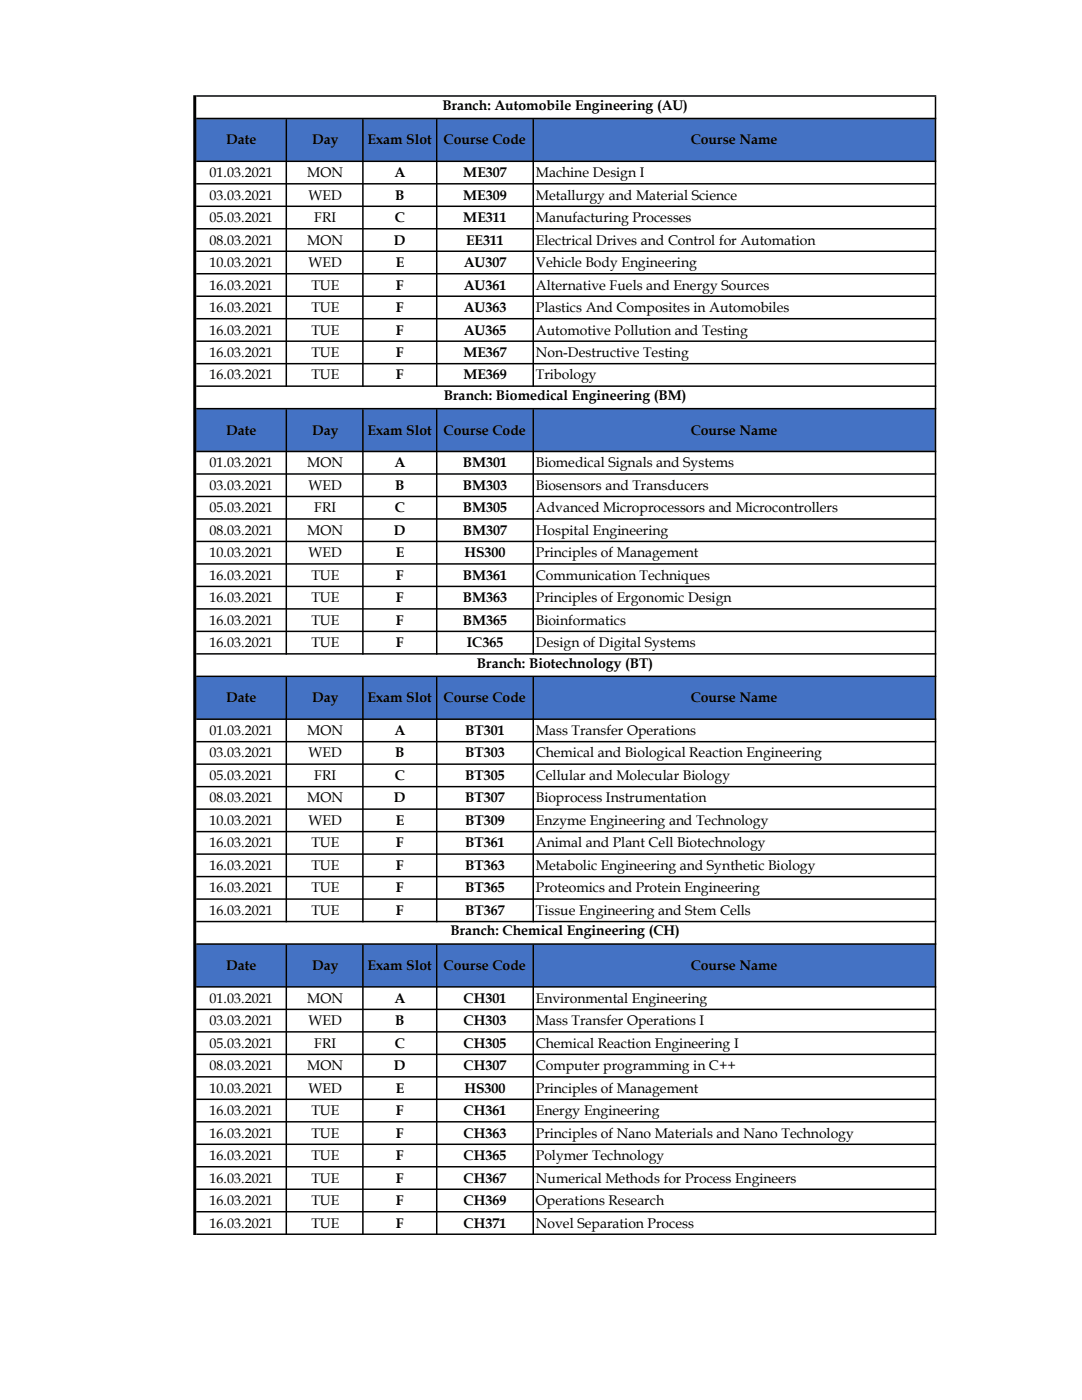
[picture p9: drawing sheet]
<svg xmlns="http://www.w3.org/2000/svg" width="216mm" height="279mm" viewBox="0 0 216 279" stroke-linecap="round" stroke-linejoin="round" font-family="sans-serif">
<defs><g id="words">
<g font-size="2.8">
<text x="88.3" y="21.9">Branch: Automobile Engineering (AU)</text>
<text x="45.1" y="28.8">Date</text>
<text x="62.3" y="28.8">Day</text>
<text x="73.3" y="28.8">Exam Slot</text>
<text x="88.5" y="28.8">Course Code</text>
<text x="137.8" y="28.8">Course Name</text>
<text x="41.8" y="35.3">01.03.2021</text>
<text x="61.3" y="35.3">MON</text>
<text x="78.7" y="35.3">A</text>
<text x="92.4" y="35.3">ME307</text>
<text x="106.9" y="35.3">Machine Design I</text>
<text x="41.8" y="39.8">03.03.2021</text>
<text x="61.6" y="39.8">WED</text>
<text x="78.9" y="39.8">B</text>
<text x="92.4" y="39.8">ME309</text>
<text x="106.9" y="39.8">Metallurgy and Material Science</text>
<text x="41.8" y="44.3">05.03.2021</text>
<text x="62.7" y="44.3">FRI</text>
<text x="78.8" y="44.3">C</text>
<text x="92.4" y="44.3">ME311</text>
<text x="106.9" y="44.3">Manufacturing Processes</text>
<text x="41.8" y="48.8">08.03.2021</text>
<text x="41.8" y="53.3">10.03.2021</text>
<text x="61.3" y="48.8">MON</text>
<text x="61.6" y="53.3">WED</text>
<text x="78.6" y="48.8">D</text>
<text x="79" y="53.3">E</text>
<text x="92.5" y="53.3">AU307</text>
<text x="93" y="48.8">EE311</text>
<text x="106.9" y="48.8">Electrical Drives and Control for Automation</text>
<text x="106.9" y="53.3">Vehicle Body Engineering</text>
<text x="41.8" y="57.8">16.03.2021</text>
<text x="62.1" y="57.8">TUE</text>
<text x="79" y="57.8">F</text>
<text x="92.5" y="57.8">AU361</text>
<text x="106.9" y="57.8">Alternative Fuels and Energy Sources</text>
<text x="41.8" y="62.3">16.03.2021</text>
<text x="62.1" y="62.3">TUE</text>
<text x="79" y="62.3">F</text>
<text x="92.5" y="62.3">AU363</text>
<text x="106.9" y="62.3">Plastics And Composites in Automobiles</text>
<text x="41.8" y="66.8">16.03.2021</text>
<text x="41.8" y="71.2">16.03.2021</text>
<text x="62.1" y="66.8">TUE</text>
<text x="62.1" y="71.2">TUE</text>
<text x="79" y="66.8">F</text>
<text x="79" y="71.2">F</text>
<text x="92.5" y="71.2">ME367</text>
<text x="92.5" y="66.8">AU365</text>
<text x="106.9" y="66.8">Automotive Pollution and Testing</text>
<text x="106.9" y="71.2">Non-Destructive Testing</text>
<text x="41.8" y="75.7">16.03.2021</text>
<text x="62.1" y="75.7">TUE</text>
<text x="79" y="75.7">F</text>
<text x="92.5" y="75.7">ME369</text>
<text x="106.9" y="75.7">Tribology</text>
<text x="88.6" y="79.8">Branch: Biomedical Engineering (BM)</text>
<text x="45.1" y="86.7">Date</text>
<text x="62.3" y="86.7">Day</text>
<text x="73.3" y="86.7">Exam Slot</text>
<text x="88.5" y="86.7">Course Code</text>
<text x="137.8" y="86.7">Course Name</text>
<text x="41.8" y="93.3">01.03.2021</text>
<text x="61.3" y="93.3">MON</text>
<text x="78.7" y="93.3">A</text>
<text x="92.4" y="93.3">BM301</text>
<text x="106.9" y="93.3">Biomedical Signals and Systems</text>
<text x="41.8" y="97.7">03.03.2021</text>
<text x="61.6" y="97.7">WED</text>
<text x="78.9" y="97.7">B</text>
<text x="92.4" y="97.7">BM303</text>
<text x="106.9" y="97.7">Biosensors and Transducers</text>
<text x="41.8" y="102.2">05.03.2021</text>
<text x="41.8" y="106.7">08.03.2021</text>
<text x="61.3" y="106.7">MON</text>
<text x="62.7" y="102.2">FRI</text>
<text x="78.6" y="106.7">D</text>
<text x="78.8" y="102.2">C</text>
<text x="92.4" y="106.7">BM307</text>
<text x="92.4" y="102.2">BM305</text>
<text x="106.9" y="102.2">Advanced Microprocessors and Microcontrollers</text>
<text x="106.9" y="106.7">Hospital Engineering</text>
<text x="41.8" y="111.2">10.03.2021</text>
<text x="61.6" y="111.2">WED</text>
<text x="79" y="111.2">E</text>
<text x="92.7" y="111.2">HS300</text>
<text x="106.9" y="111.2">Principles of Management</text>
<text x="41.8" y="115.7">16.03.2021</text>
<text x="62.1" y="115.7">TUE</text>
<text x="79" y="115.7">F</text>
<text x="92.4" y="115.7">BM361</text>
<text x="106.9" y="115.7">Communication Techniques</text>
<text x="41.8" y="120.2">16.03.2021</text>
<text x="41.8" y="124.7">16.03.2021</text>
<text x="62.1" y="120.2">TUE</text>
<text x="62.1" y="124.7">TUE</text>
<text x="79" y="120.2">F</text>
<text x="79" y="124.7">F</text>
<text x="92.4" y="120.2">BM363</text>
<text x="92.4" y="124.7">BM365</text>
<text x="106.9" y="120.2">Principles of Ergonomic Design</text>
<text x="106.9" y="124.7">Bioinformatics</text>
<text x="41.8" y="129.2">16.03.2021</text>
<text x="62.1" y="129.2">TUE</text>
<text x="79" y="129.2">F</text>
<text x="93.1" y="129.2">IC365</text>
<text x="106.9" y="129.2">Design of Digital Systems</text>
<text x="95.2" y="133.2">Branch: Biotechnology (BT)</text>
<text x="45.1" y="140.2">Date</text>
<text x="62.3" y="140.2">Day</text>
<text x="73.3" y="140.2">Exam Slot</text>
<text x="88.5" y="140.2">Course Code</text>
<text x="137.8" y="140.2">Course Name</text>
<text x="41.8" y="146.7">01.03.2021</text>
<text x="61.3" y="146.7">MON</text>
<text x="78.7" y="146.7">A</text>
<text x="92.8" y="146.7">BT301</text>
<text x="106.9" y="146.7">Mass Transfer Operations</text>
<text x="41.8" y="151.2">03.03.2021</text>
<text x="41.8" y="155.7">05.03.2021</text>
<text x="61.6" y="151.2">WED</text>
<text x="62.7" y="155.7">FRI</text>
<text x="78.8" y="155.7">C</text>
<text x="78.9" y="151.2">B</text>
<text x="92.8" y="155.7">BT305</text>
<text x="92.8" y="151.2">BT303</text>
<text x="106.9" y="151.2">Chemical and Biological Reaction Engineering</text>
<text x="106.9" y="155.7">Cellular and Molecular Biology</text>
<text x="41.8" y="160.1">08.03.2021</text>
<text x="61.3" y="160.1">MON</text>
<text x="78.6" y="160.1">D</text>
<text x="92.8" y="160.1">BT307</text>
<text x="106.9" y="160.1">Bioprocess Instrumentation</text>
<text x="41.8" y="164.6">10.03.2021</text>
<text x="61.6" y="164.6">WED</text>
<text x="79" y="164.6">E</text>
<text x="92.8" y="164.6">BT309</text>
<text x="106.9" y="164.6">Enzyme Engineering and Technology</text>
<text x="41.8" y="169.1">16.03.2021</text>
<text x="41.8" y="173.6">16.03.2021</text>
<text x="62.1" y="169.1">TUE</text>
<text x="62.1" y="173.6">TUE</text>
<text x="79" y="169.1">F</text>
<text x="79" y="173.6">F</text>
<text x="92.8" y="169.1">BT361</text>
<text x="92.8" y="173.6">BT363</text>
<text x="106.9" y="169.1">Animal and Plant Cell Biotechnology</text>
<text x="106.9" y="173.6">Metabolic Engineering and Synthetic Biology</text>
<text x="41.8" y="178.1">16.03.2021</text>
<text x="62.1" y="178.1">TUE</text>
<text x="79" y="178.1">F</text>
<text x="92.8" y="178.1">BT365</text>
<text x="106.9" y="178.1">Proteomics and Protein Engineering</text>
<text x="41.8" y="182.6">16.03.2021</text>
<text x="62.1" y="182.6">TUE</text>
<text x="79" y="182.6">F</text>
<text x="92.8" y="182.6">BT367</text>
<text x="106.9" y="182.6">Tissue Engineering and Stem Cells</text>
<text x="89.9" y="186.6">Branch: Chemical Engineering (CH)</text>
<text x="45.1" y="193.6">Date</text>
<text x="62.3" y="193.6">Day</text>
<text x="73.3" y="193.6">Exam Slot</text>
<text x="88.5" y="193.6">Course Code</text>
<text x="137.8" y="193.6">Course Name</text>
<text x="41.8" y="200.1">01.03.2021</text>
<text x="61.3" y="200.1">MON</text>
<text x="78.7" y="200.1">A</text>
<text x="92.5" y="200.1">CH301</text>
<text x="106.9" y="200.1">Environmental Engineering</text>
<text x="41.8" y="204.6">03.03.2021</text>
<text x="41.8" y="209.1">05.03.2021</text>
<text x="61.6" y="204.6">WED</text>
<text x="62.7" y="209.1">FRI</text>
<text x="78.8" y="209.1">C</text>
<text x="78.9" y="204.6">B</text>
<text x="92.5" y="209.1">CH305</text>
<text x="92.5" y="204.6">CH303</text>
<text x="106.9" y="204.6">Mass Transfer Operations I</text>
<text x="106.9" y="209.1">Chemical Reaction Engineering I</text>
<text x="41.8" y="213.6">08.03.2021</text>
<text x="61.3" y="213.6">MON</text>
<text x="78.6" y="213.6">D</text>
<text x="92.5" y="213.6">CH307</text>
<text x="106.9" y="213.6">Computer programming in C++</text>
<text x="41.8" y="218.1">10.03.2021</text>
<text x="61.6" y="218.1">WED</text>
<text x="79" y="218.1">E</text>
<text x="92.7" y="218.1">HS300</text>
<text x="106.9" y="218.1">Principles of Management</text>
<text x="41.8" y="222.5">16.03.2021</text>
<text x="41.8" y="227">16.03.2021</text>
<text x="62.1" y="222.5">TUE</text>
<text x="62.1" y="227">TUE</text>
<text x="79" y="222.5">F</text>
<text x="79" y="227">F</text>
<text x="92.5" y="222.5">CH361</text>
<text x="92.5" y="227">CH363</text>
<text x="106.9" y="222.5">Energy Engineering</text>
<text x="106.9" y="227">Principles of Nano Materials and Nano Technology</text>
<text x="41.8" y="231.5">16.03.2021</text>
<text x="62.1" y="231.5">TUE</text>
<text x="79" y="231.5">F</text>
<text x="92.5" y="231.5">CH365</text>
<text x="106.9" y="231.5">Polymer Technology</text>
<text x="41.8" y="236">16.03.2021</text>
<text x="62.1" y="236">TUE</text>
<text x="79" y="236">F</text>
<text x="92.5" y="236">CH367</text>
<text x="106.9" y="236">Numerical Methods for Process Engineers</text>
<text x="41.8" y="240.5">16.03.2021</text>
<text x="41.8" y="245">16.03.2021</text>
<text x="62.1" y="240.5">TUE</text>
<text x="62.1" y="245">TUE</text>
<text x="79" y="240.5">F</text>
<text x="79" y="245">F</text>
<text x="92.5" y="240.5">CH369</text>
<text x="92.5" y="245">CH371</text>
<text x="106.9" y="240.5">Operations Research</text>
<text x="106.9" y="245">Novel Separation Process</text>
</g>
</g></defs>
<path d="M39 23.6h147.7v8.6h-147.7zM39 81.5h147.7v8.6h-147.7zM39 135h147.7v8.6h-147.7zM39 188.4h147.7v8.6h-147.7z" fill-rule="evenodd" fill="#4472c4"/>
<g fill="#000">
<path d="M39.2 19h147.6v.3h-147.6zM39.2 23.5h147.6v.3h-147.6zM39.2 32h147.6v.3h-147.6zM39.2 36.5h147.6v.3h-147.6zM39.2 41h147.6v.3h-147.6zM39.2 45.5h147.6v.3h-147.6zM39.2 50h147.6v.3h-147.6zM39.2 54.5h147.6v.3h-147.6zM39.2 59h147.6v.3h-147.6zM39.2 63.5h147.6v.3h-147.6zM39.2 67.9h147.6v.3h-147.6zM39.2 72.4h147.6v.3h-147.6zM39.2 76.9h147.6v.3h-147.6zM39.2 81.4h147.6v.3h-147.6zM39.2 90h147.6v.3h-147.6zM39.2 94.4h147.6v.3h-147.6zM39.2 98.9h147.6v.3h-147.6zM39.2 103.4h147.6v.3h-147.6zM39.2 107.9h147.6v.3h-147.6zM39.2 112.4h147.6v.3h-147.6zM39.2 116.9h147.6v.3h-147.6zM39.2 121.4h147.6v.3h-147.6zM39.2 125.9h147.6v.3h-147.6zM39.2 130.3h147.6v.3h-147.6zM39.2 134.8h147.6v.3h-147.6zM39.2 143.4h147.6v.3h-147.6zM39.2 147.9h147.6v.3h-147.6zM39.2 152.4h147.6v.3h-147.6zM39.2 156.8h147.6v.3h-147.6zM39.2 161.3h147.6v.3h-147.6zM39.2 165.8h147.6v.3h-147.6zM39.2 170.3h147.6v.3h-147.6zM39.2 174.8h147.6v.3h-147.6zM39.2 179.3h147.6v.3h-147.6zM39.2 183.8h147.6v.3h-147.6zM39.2 188.3h147.6v.3h-147.6zM39.2 196.8h147.6v.3h-147.6zM39.2 201.3h147.6v.3h-147.6zM39.2 205.8h147.6v.3h-147.6zM39.2 210.3h147.6v.3h-147.6zM39.2 214.8h147.6v.3h-147.6zM39.2 219.2h147.6v.3h-147.6zM39.2 223.7h147.6v.3h-147.6zM39.2 228.2h147.6v.3h-147.6zM39.2 232.7h147.6v.3h-147.6zM39.2 237.2h147.6v.3h-147.6zM39.2 241.7h147.6v.3h-147.6zM39.2 246.2h147.6v.3h-147.6z" fill-rule="evenodd"/>
<path d="M57 23.8h.3v53.4h-.3zM72.3 23.8h.3v53.4h-.3zM87 23.8h.3v53.4h-.3zM106.3 23.8h.3v53.4h-.3zM57 81.7h.3v48.9h-.3zM72.3 81.7h.3v48.9h-.3zM87 81.7h.3v48.9h-.3zM106.3 81.7h.3v48.9h-.3zM57 135.1h.3v49h-.3zM72.3 135.1h.3v49h-.3zM87 135.1h.3v49h-.3zM106.3 135.1h.3v49h-.3zM38.6 19h.6v227.5h-.6zM186.5 19.3h.3v227.2h-.3zM57 188.6h.3v57.9h-.3zM72.3 188.6h.3v57.9h-.3zM87 188.6h.3v57.9h-.3zM106.3 188.6h.3v57.9h-.3z" fill-rule="evenodd"/>
</g>
<use href="#words"/>
</svg>
